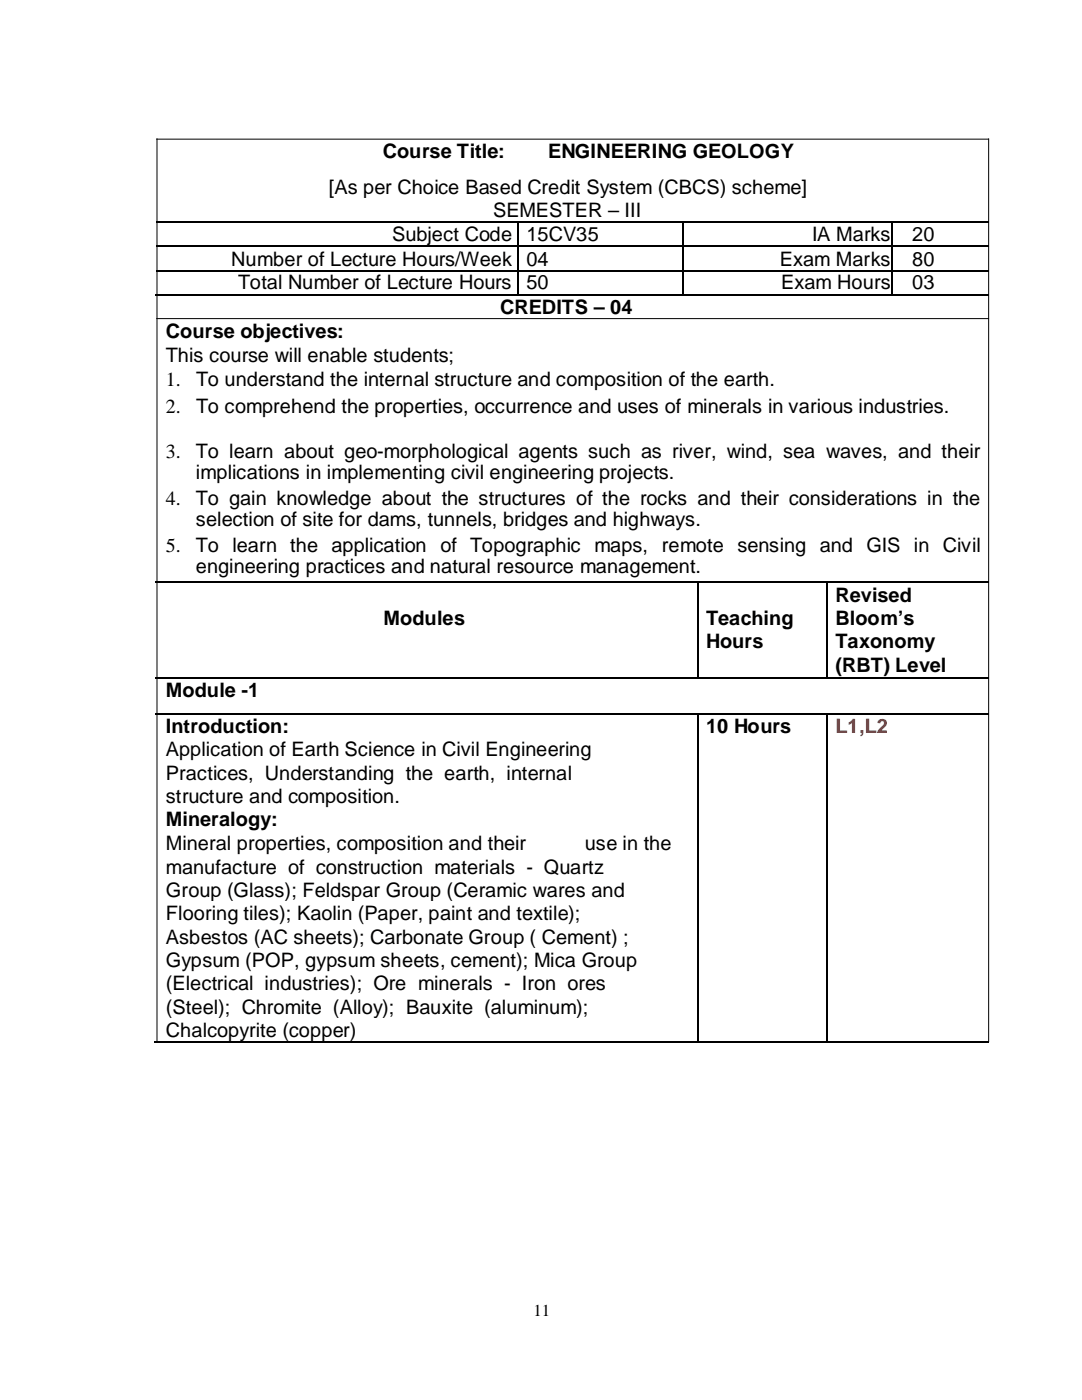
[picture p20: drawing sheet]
<svg xmlns="http://www.w3.org/2000/svg" width="216mm" height="279mm" viewBox="0 0 216 279" stroke-linecap="round" stroke-linejoin="round" font-family="sans-serif">
<defs><g id="words">
<g font-size="4">
<text x="76.4" y="31.5">Course Title:</text>
<text x="109.4" y="31.5">ENGINEERING GEOLOGY</text>
<text x="65.6" y="38.7">[As per Choice Based Credit System (CBCS) scheme]</text>
<text x="98.4" y="43.3">SEMESTER – III</text>
<text x="46.1" y="53">Number of Lecture Hours/Week</text>
<text x="78.2" y="48.2">Subject Code</text>
<text x="105.1" y="48.2">15CV35</text>
<text x="105.1" y="53">04</text>
<text x="155.6" y="53">Exam Marks</text>
<text x="162.1" y="48.2">IA Marks</text>
<text x="182" y="48.2">20</text>
<text x="182" y="53">80</text>
<text x="47.5" y="57.7">Total Number of Lecture Hours</text>
<text x="105.1" y="57.7">50</text>
<text x="155.9" y="57.7">Exam Hours</text>
<text x="182" y="57.7">03</text>
<text x="99.8" y="62.7">CREDITS – 04</text>
<text x="33.1" y="67.5">Course objectives:</text>
<text x="33.1" y="72.3">This course will enable students;</text>
<text x="33.1" y="77">1.</text>
<text x="39.1" y="77">To understand the internal structure and composition of the earth.</text>
<text x="33.1" y="82.5">2.</text>
<text x="39.1" y="82.5">To comprehend the properties, occurrence and uses of minerals in various industries.</text>
<text x="33.1" y="91.4">3.</text>
<text x="39.1" y="91.4">To learn about geo-morphological agents such as river, wind, sea waves, and their</text>
<text x="39.1" y="95.7">implications in implementing civil engineering projects.</text>
<text x="33.1" y="100.8">4.</text>
<text x="39.1" y="100.8">To gain knowledge about the structures of the rocks and their considerations in the</text>
<text x="39.1" y="105">selection of site for dams, tunnels, bridges and highways.</text>
<text x="33.1" y="110.2">5.</text>
<text x="39.1" y="110.2">To learn the application of Topographic maps, remote sensing and GIS in Civil</text>
<text x="39.1" y="114.3">engineering practices and natural resource management.</text>
<text x="76.5" y="124.7">Modules</text>
<text x="140.9" y="124.7">Teaching</text>
<text x="166.7" y="120.1">Revised</text>
<text x="166.7" y="124.7">Bloom’s</text>
<text x="140.9" y="129.4">Hours</text>
<text x="166.7" y="129.4">Taxonomy</text>
<text x="166.7" y="134.1">(RBT) Level</text>
<text x="33.1" y="139">Module -1</text>
<text x="33.1" y="146.2">Introduction:</text>
<text x="140.9" y="146.2">10 Hours</text>
<text x="33.1" y="150.9">Application of Earth Science in Civil Engineering</text>
<text x="33.1" y="155.6">Practices, Understanding the earth, internal</text>
<text x="33.1" y="160.3">structure and composition.</text>
<text x="33.1" y="164.8">Mineralogy:</text>
<text x="33.1" y="169.6">Mineral properties, composition and their</text>
<text x="116.7" y="169.6">use in the</text>
<text x="33.1" y="174.3">manufacture of construction materials - Quartz</text>
<text x="33.1" y="179">Group (Glass); Feldspar Group (Ceramic wares and</text>
<text x="33.1" y="183.6">Flooring tiles); Kaolin (Paper, paint and textile);</text>
<text x="33.1" y="188.3">Asbestos (AC sheets); Carbonate Group ( Cement) ;</text>
<text x="33.1" y="193">Gypsum (POP, gypsum sheets, cement); Mica Group</text>
<text x="33.1" y="197.6">(Electrical industries); Ore minerals - Iron ores</text>
<text x="33.1" y="202.4">(Steel); Chromite (Alloy); Bauxite (aluminum);</text>
<text x="33.1" y="207">Chalcopyrite (copper)</text>
</g>
<text font-size="4" fill="#f00" x="166.7" y="146.2">L1,L2</text>
<text font-size="3.3" x="106.4" y="262.7">11</text>
</g></defs>
<path d="M31.2 27.8h166.1M31.3 27.7v180.2M197.3 27.7v180.2M31.2 63.6h166.1" fill="none" stroke="#000" stroke-width=".2"/>
<g fill="none" stroke="#000" stroke-width=".25">
<path d="M30.9 58.9h71.2M31.1 44.3h71M103.5 44.3h32.6M103.5 58.9h32.6M136.4 58.9h41.5M136.7 44.3h41.2M178.2 58.9h19.1M178.5 44.3h18.8M31.1 116.1h84.2M115.7 116.1h23.3M139.4 116.1h25.5M165.1 116.2v18.8"/>
<path d="M165.2 116.1h32.1M31.1 142.5h84.2M115.7 142.5h23.3M139.7 142.5h25.2M165.1 142.6v65.3M165.5 142.5h31.8"/>
</g>
<g fill="#000">
<path d="M101.9 58.8h.3v.2h-.3zM102.1 44.2h.3v.2h-.3zM102.1 49h.3v.4h-.3zM102.1 53.8h.3v.4h-.3zM102.2 58.8h1v.2h-1zM102.4 44.2h.8v.2h-.8zM102.4 49h.8v.4h-.8zM102.4 53.8h.8v.4h-.8zM103.2 44.2h.3v.2h-.3zM103.2 49h.3v.4h-.3zM103.2 53.8h.3v.4h-.3zM103.2 58.8h.3v.2h-.3z"/>
<path d="M136.1 44.2h.3v.2h-.3zM136.1 49h.3v.4h-.3zM136.1 53.8h.3v.4h-.3zM136.1 58.8h.3v.2h-.3zM136.4 44.2h.3v.2h-.3zM177.9 44.2h.3v.2h-.3zM177.9 49h.3v.4h-.3zM177.9 53.8h.3v.4h-.3zM177.9 58.8h.3v.2h-.3zM178.2 44.2h.3v.2h-.3zM115.3 116h.4v.2h-.4zM139 116h.4v.2h-.4z"/>
<path d="M164.9 116h.3v.2h-.3zM115.3 135h.4v.4h-.4zM139 135h.4v.4h-.4zM139.4 135h.3v.4h-.3zM164.9 135h.3v.4h-.3zM165.2 135h.3v.4h-.3zM115.3 142.3h.4v.3h-.4zM139 142.3h.4v.3h-.4zM139.4 142.3h.3v.3h-.3zM164.9 142.3h.3v.3h-.3zM165.2 142.3h.3v.3h-.3zM115.1 207.9h.3v.3h-.3z"/>
<path d="M139 207.9h.4v.3h-.4zM164.9 207.9h.3v.3h-.3z"/>
</g>
<g fill="none" stroke="#000" stroke-width=".34">
<path d="M31.1 49.2h71M31.1 54h71M103.4 44.4v4.6M103.4 49.4v4.4M103.4 54.2v4.6M103.5 49.2h32.6M103.5 54h32.6M136.2 44.4v4.6M136.2 49.4v4.4M136.2 54.2v4.6M136.4 49.2h41.5M136.4 54h41.5"/>
<path d="M178.1 44.4v4.6M178.1 49.4v4.4M178.1 54.2v4.6M178.2 49.2h19.1M178.2 54h19.1M139.2 116.2v18.8M31.1 135.2h84.2M115.7 135.2h23.3M139.7 135.2h25.2M165.5 135.2h31.8M139.2 142.6v65.3M30.9 208h84.4"/>
<path d="M115.4 208h23.6M139.4 208h25.5M165.2 208h32.1"/>
</g>
<use href="#words"/>
</svg>
